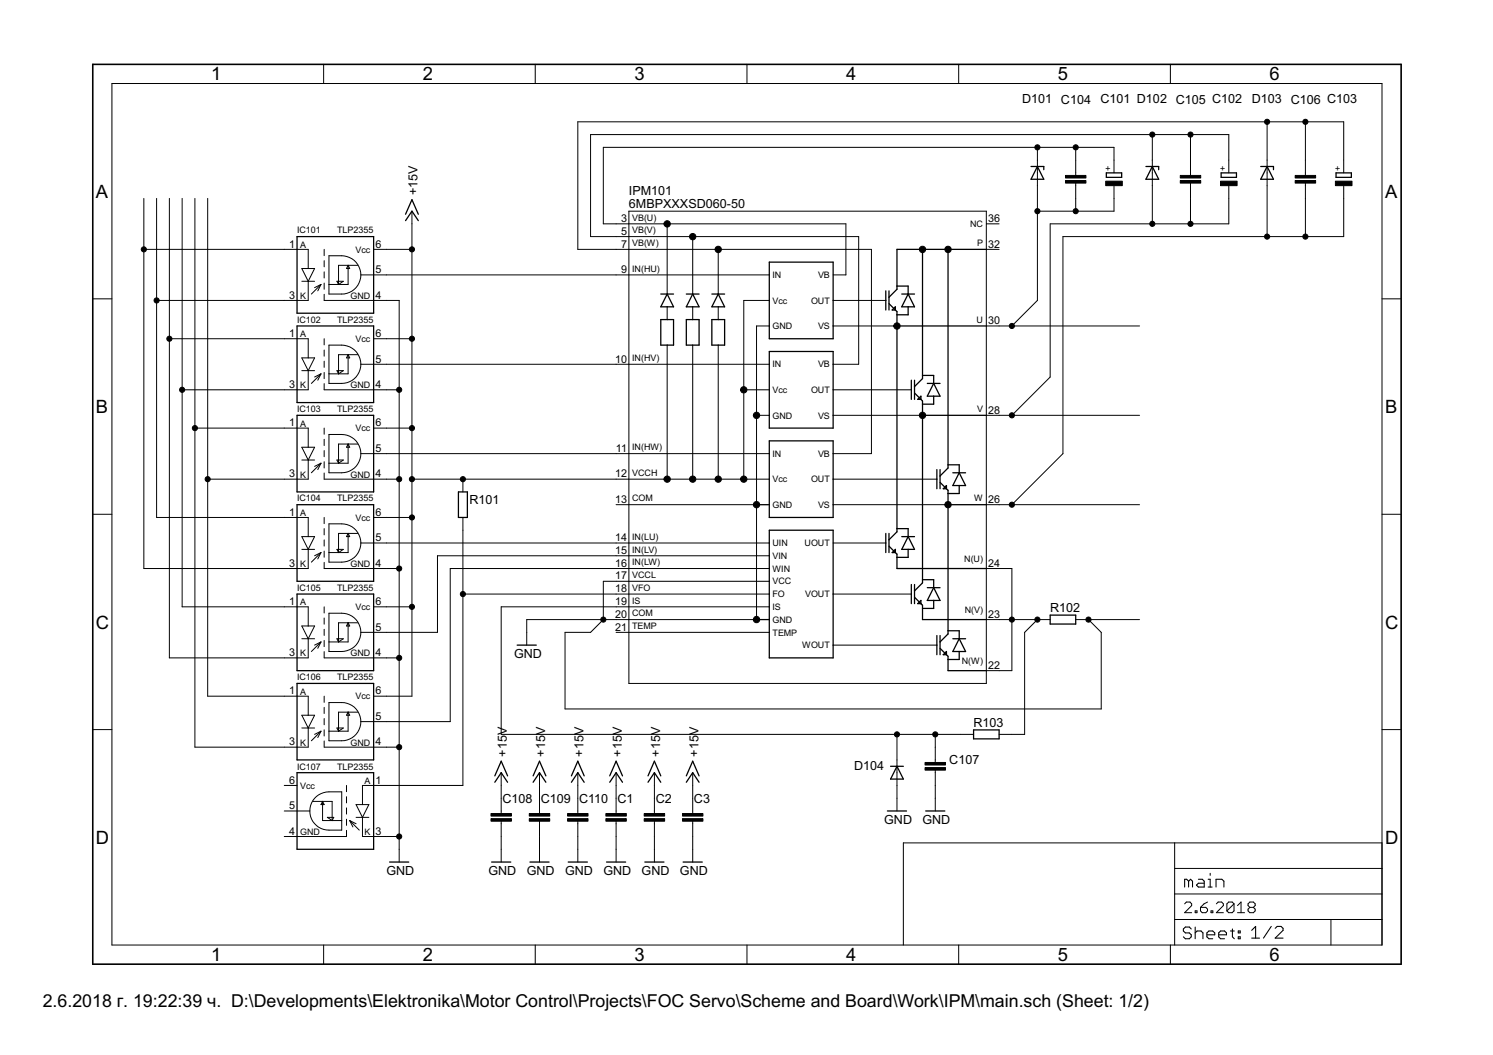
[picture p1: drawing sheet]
<svg xmlns="http://www.w3.org/2000/svg" width="297mm" height="210mm" viewBox="0 0 297 210" stroke-linecap="round" stroke-linejoin="round" font-family="sans-serif">
<defs><g id="words">
<g font-size="4.1">
<text x="42" y="16">1</text>
<text x="84.1" y="16">2</text>
<text x="126.3" y="16">3</text>
<text x="168.4" y="16">4</text>
<text x="210.5" y="16">5</text>
<text x="252.6" y="16">6</text>
<text x="19.1" y="39.3">A</text>
<text x="275.6" y="39.3">A</text>
<text x="19.1" y="82.2">B</text>
<text x="275.6" y="82.2">B</text>
<text x="19.1" y="125">C</text>
<text x="275.6" y="125">C</text>
<text x="19.1" y="167.9">D</text>
<text x="275.6" y="167.9">D</text>
<text x="42" y="191.2">1</text>
<text x="84.1" y="191.2">2</text>
<text x="126.3" y="191.2">3</text>
<text x="168.4" y="191.2">4</text>
<text x="210.5" y="191.2">5</text>
<text x="252.6" y="191.2">6</text>
</g>
<text font-size="4" x="8.5" y="200.4">2.6.2018 г. 19:22:39 ч. D:\Developments\Elektronika\Motor Control\Projects\FOC Servo\Scheme and Board\Work\IPM\main.sch (Sheet: 1/2)</text>
<g font-size="2.8">
<text x="203.3" y="20.4">D101 C104 C101 D102 C105 C102 D103 C106 C103</text>
<text x="83.1" y="38.8" transform="rotate(-90 83.1 38.8)">+15V</text>
<text x="125.1" y="41.4">6MBPXXXSD060-50</text>
<text x="125.1" y="38.8">IPM101</text>
<text x="93.4" y="100.2">R101</text>
<text x="208.9" y="121.8">R102</text>
<text x="102.3" y="130.9">GND</text>
<text x="193.7" y="144.6">R103</text>
<text x="100.9" y="150.6" transform="rotate(-90 100.9 150.6)">+15V</text>
<text x="108.5" y="150.6" transform="rotate(-90 108.5 150.6)">+15V</text>
<text x="116.1" y="150.6" transform="rotate(-90 116.1 150.6)">+15V</text>
<text x="123.7" y="150.6" transform="rotate(-90 123.7 150.6)">+15V</text>
<text x="131.3" y="150.6" transform="rotate(-90 131.3 150.6)">+15V</text>
<text x="139" y="150.6" transform="rotate(-90 139 150.6)">+15V</text>
<text x="169.9" y="153.3">D104</text>
<text x="188.9" y="152.1">C107</text>
<text x="100" y="159.7">C108</text>
<text x="107.6" y="159.7">C109</text>
<text x="115.2" y="159.7">C110</text>
<text x="122.8" y="159.7">C1</text>
<text x="130.5" y="159.7">C2</text>
<text x="138.1" y="159.7">C3</text>
<text x="175.9" y="163.9">GND</text>
<text x="183.5" y="163.9">GND</text>
<text x="76.9" y="174.1">GND</text>
<text x="97.2" y="174.1">GND</text>
<text x="104.8" y="174.1">GND</text>
<text x="112.4" y="174.1">GND</text>
<text x="120" y="174.1">GND</text>
<text x="127.7" y="174.1">GND</text>
<text x="135.3" y="174.1">GND</text>
</g>
<g font-size="2.4">
<text x="123.6" y="44.2">3</text>
<text x="123.6" y="46.7">5</text>
<text x="196.6" y="44.2">36</text>
<text x="57.6" y="49.3">1</text>
<text x="74.7" y="49.3">6</text>
<text x="123.6" y="49.3">7</text>
<text x="196.6" y="49.3">32</text>
<text x="57.6" y="59.4">3</text>
<text x="74.7" y="59.4">4</text>
<text x="74.7" y="54.3">5</text>
<text x="123.6" y="54.3">9</text>
<text x="196.6" y="64.5">30</text>
<text x="57.6" y="67">1</text>
<text x="74.7" y="67">6</text>
<text x="57.6" y="77.2">3</text>
<text x="74.7" y="77.2">4</text>
<text x="74.7" y="72.1">5</text>
<text x="122.4" y="72.1">10</text>
<text x="196.6" y="82.3">28</text>
<text x="57.6" y="84.8">1</text>
<text x="74.7" y="89.9">5</text>
<text x="74.7" y="84.8">6</text>
<text x="122.5" y="89.9">11</text>
<text x="57.6" y="95">3</text>
<text x="74.7" y="95">4</text>
<text x="122.4" y="95">12</text>
<text x="122.4" y="100.1">13</text>
<text x="196.6" y="100.1">26</text>
<text x="57.6" y="102.6">1</text>
<text x="74.7" y="107.7">5</text>
<text x="74.7" y="102.6">6</text>
<text x="122.4" y="107.7">14</text>
<text x="57.6" y="112.8">3</text>
<text x="74.7" y="112.8">4</text>
<text x="122.4" y="110.2">15</text>
<text x="122.4" y="112.8">16</text>
<text x="196.6" y="112.8">24</text>
<text x="122.4" y="115.3">17</text>
<text x="122.4" y="117.8">18</text>
<text x="57.6" y="120.4">1</text>
<text x="74.7" y="125.5">5</text>
<text x="74.7" y="120.4">6</text>
<text x="122.4" y="120.4">19</text>
<text x="122.4" y="122.9">20</text>
<text x="122.4" y="125.5">21</text>
<text x="196.6" y="122.9">23</text>
<text x="57.6" y="130.5">3</text>
<text x="74.7" y="130.5">4</text>
<text x="196.6" y="133.1">22</text>
<text x="57.6" y="138.1">1</text>
<text x="74.7" y="143.2">5</text>
<text x="74.7" y="138.1">6</text>
<text x="57.6" y="148.3">3</text>
<text x="74.7" y="148.3">4</text>
<text x="57.6" y="155.9">6</text>
<text x="74.7" y="155.9">1</text>
<text x="57.6" y="161">5</text>
<text x="57.6" y="166.1">4</text>
<text x="74.7" y="166.1">3</text>
</g>
<g font-size="2">
<text x="221" y="34" transform="rotate(-90 221 34)">+</text>
<text x="243.9" y="34" transform="rotate(-90 243.9 34)">+</text>
<text x="266.8" y="34" transform="rotate(-90 266.8 34)">+</text>
<text x="59.1" y="46.4">IC101</text>
<text x="67.1" y="46.4">TLP2355</text>
<text x="125.8" y="43.9">VB(U)</text>
<text x="125.8" y="46.4">VB(V)</text>
<text x="193" y="45.2">NC</text>
<text x="59.7" y="49.3">A</text>
<text x="70.7" y="50.3">Vcc</text>
<text x="125.8" y="49">VB(W)</text>
<text x="194.4" y="49">P</text>
<text x="59.7" y="59.5">K</text>
<text x="69.7" y="59.5">GND</text>
<text x="125.8" y="54.1">IN(HU)</text>
<text x="153.7" y="55.3">IN</text>
<text x="162.8" y="55.3">VB</text>
<text x="59.1" y="64.2">IC102</text>
<text x="67.1" y="64.2">TLP2355</text>
<text x="153.7" y="60.4">Vcc</text>
<text x="153.7" y="65.5">GND</text>
<text x="161.4" y="60.4">OUT</text>
<text x="162.8" y="65.5">VS</text>
<text x="194.3" y="64.2">U</text>
<text x="59.7" y="67.1">A</text>
<text x="70.7" y="68">Vcc</text>
<text x="125.8" y="71.8">IN(HV)</text>
<text x="59.7" y="77.2">K</text>
<text x="69.7" y="77.2">GND</text>
<text x="153.7" y="73.1">IN</text>
<text x="162.8" y="73.1">VB</text>
<text x="59.1" y="82">IC103</text>
<text x="67.1" y="82">TLP2355</text>
<text x="153.7" y="78.2">Vcc</text>
<text x="153.7" y="83.3">GND</text>
<text x="161.4" y="78.2">OUT</text>
<text x="162.8" y="83.3">VS</text>
<text x="194.4" y="82">V</text>
<text x="59.7" y="84.9">A</text>
<text x="70.7" y="85.8">Vcc</text>
<text x="125.8" y="89.6">IN(HW)</text>
<text x="59.7" y="95">K</text>
<text x="69.7" y="95">GND</text>
<text x="125.8" y="94.7">VCCH</text>
<text x="153.7" y="90.9">IN</text>
<text x="153.7" y="96">Vcc</text>
<text x="161.4" y="96">OUT</text>
<text x="162.8" y="90.9">VB</text>
<text x="59.1" y="99.8">IC104</text>
<text x="67.1" y="99.8">TLP2355</text>
<text x="125.8" y="99.8">COM</text>
<text x="153.7" y="101">GND</text>
<text x="162.8" y="101">VS</text>
<text x="193.8" y="99.8">W</text>
<text x="59.7" y="102.6">A</text>
<text x="70.7" y="103.6">Vcc</text>
<text x="125.8" y="107.4">IN(LU)</text>
<text x="59.7" y="112.8">K</text>
<text x="69.7" y="112.8">GND</text>
<text x="125.8" y="109.9">IN(LV)</text>
<text x="125.8" y="112.5">IN(LW)</text>
<text x="153.7" y="108.7">UIN</text>
<text x="153.7" y="111.2">VIN</text>
<text x="153.7" y="113.7">WIN</text>
<text x="160.1" y="108.7">UOUT</text>
<text x="191.8" y="111.8">N(U)</text>
<text x="59.1" y="117.6">IC105</text>
<text x="67.1" y="117.6">TLP2355</text>
<text x="125.8" y="115">VCCL</text>
<text x="125.8" y="117.6">VFO</text>
<text x="153.7" y="116.3">VCC</text>
<text x="153.7" y="118.8">FO</text>
<text x="160.2" y="118.8">VOUT</text>
<text x="59.7" y="120.4">A</text>
<text x="70.7" y="121.4">Vcc</text>
<text x="125.8" y="120.1">IS</text>
<text x="125.8" y="122.6">COM</text>
<text x="125.8" y="125.2">TEMP</text>
<text x="153.7" y="121.4">IS</text>
<text x="153.7" y="123.9">GND</text>
<text x="191.9" y="122">N(V)</text>
<text x="59.7" y="130.6">K</text>
<text x="69.7" y="130.6">GND</text>
<text x="153.7" y="126.4">TEMP</text>
<text x="159.6" y="129">WOUT</text>
<text x="59.1" y="135.3">IC106</text>
<text x="67.1" y="135.3">TLP2355</text>
<text x="191.4" y="132.2">N(W)</text>
<text x="59.7" y="138.2">A</text>
<text x="70.7" y="139.1">Vcc</text>
<text x="59.7" y="148.3">K</text>
<text x="69.7" y="148.3">GND</text>
<text x="59.1" y="153.1">IC107</text>
<text x="67.1" y="153.1">TLP2355</text>
<text x="72.5" y="156">A</text>
<text x="59.7" y="156.9">Vcc</text>
<text x="59.7" y="166.1">GND</text>
<text x="72.5" y="166.1">K</text>
</g>
</g></defs>
<g fill="#000" stroke="#000" stroke-width=".2">
<path d="M22.3 16.6v171.4zM64.4 12.8v3.8zM106.5 12.8v3.8zM148.6 12.8v3.8zM190.7 12.8v3.8zM232.9 12.8v3.8zM22.3 16.6h252.7zM115 24.2v25.4zM117.5 26.8h111.8zM120 29.3h86.4zM206.4 34.4v2.5zM206.4 31.9v2.5z"/>
<path d="M206.4 29.3h7.6zM206.4 29.3v2.6zM214 36.9v2.6zM214 31.9v2.5zM214 36.4v.5zM214 34.4v.5zM214 29.3v2.6zM214 29.3h7.6zM221.6 36.9v2.6zM221.6 31.9v2.5zM221.6 29.3v2.6zM221.6 39.5v2.5z"/>
<path d="M229.3 34.4v2.5zM229.3 31.9v2.5zM229.3 26.8h7.6zM229.3 26.8v5.1zM236.9 36.9v2.6zM236.9 31.9v2.5zM236.9 36.4v.5zM236.9 34.4v.5zM236.9 26.8v5.1zM236.9 39.5v5zM244.5 36.9v2.6zM244.5 31.9v2.5z"/>
<path d="M244.5 26.8v5.1zM236.9 26.8h7.6zM244.5 39.5v5zM252.1 34.4v2.5zM252.1 31.9v2.5zM115 24.2h137.1zM252.1 24.2v7.7zM259.7 36.9v2.6zM259.7 31.9v2.5zM259.7 36.4v.5zM259.7 34.4v.5zM259.7 24.2v7.7z"/>
<path d="M252.1 24.2h7.6zM259.7 39.5v7.6zM267.3 36.9v2.6zM267.3 31.9v2.5zM267.3 24.2v7.7zM259.7 24.2h7.6zM267.3 39.5v7.6zM18.5 59.5h3.8zM28.6 49.6h28zM28.6 39.5v10.1zM31.2 59.8v43.2zM31.2 39.5v20.3z"/>
<path d="M56.6 49.6h2.5zM56.6 59.8h2.5zM31.2 59.8h25.4zM59.1 49.6h2.2zM60 53.4l1.3 2.6zM60 56h1.3zM61.3 49.6v3.8zM60 53.4h1.3zM62.6 53.4l-1.3 2.6zM61.3 56h1.3zM61.3 56v3.8zM59.1 59.8h2.2z"/>
<path d="M62 58.5l1.9-1.9zM61.3 53.4h1.3zM62.6 57.2l1.3-.6zM63.9 56.6l-.7 1.3zM64.5 49.6v1.3zM64.5 51.9v1.2zM64.5 54.1v1.2zM64.5 56.3v1.3zM64.5 58.5v1.3zM64.5 59.8h9.8zM65.4 56.6v1.9zM65.4 50.9v5.7z"/>
<path d="M65.4 50.9h2.6zM65.4 58.5h2.6zM65.4 56.6h2zM67 56h1.3zM67.4 56.6h1.9zM67.4 52.8v3.8zM67 56l.4 .6zM67.4 52.8h1.9zM67.4 56.6l.9-.6zM68.9 53.4h.7zM69.3 52.8v3.8zM69.3 52.8l-.4 .6z"/>
<path d="M69.3 52.8l.3 .6zM69.3 52.8h1.9zM71.8 54.7h2.5zM74.3 59.8h2.6zM74.3 54.7h2.6zM74.3 49.6h2.6zM76.9 59.8h2.5zM76.9 49.6h5.1zM76.9 54.7h45.7zM79.4 59.8v17.8zM82 42v2.5zM82 44.5v5.1z"/>
<path d="M82 49.6v17.8zM115 49.6h7.6zM117.5 26.8v20.3zM120 29.3v15.2zM122.6 44.5h2.5zM122.6 47.1h2.5zM122.6 49.6h2.5zM122.6 54.7h2.5zM117.5 47.1h5.1zM120 44.5h2.6zM125.1 44.5h7.6zM125.1 47.1h12.7z"/>
<path d="M125.1 49.6h17.8zM125.1 54.7h28zM125.1 42h71.1zM132.7 44.5h35.6zM132.7 44.5v14zM137.8 47.1v11.4zM137.8 47.1h33zM142.9 49.6v8.9zM142.9 49.6h30.5zM148 59.8v17.8zM148 59.8h5.1zM168.3 44.5v10.2z"/>
<path d="M165.8 54.7h2.5zM170.8 47.1v25.4zM173.4 49.6v40.7zM165.8 59.8h10.4zM196.2 42v7.6zM196.2 49.6v63.5zM196.2 49.6h2.6zM196.2 44.5h2.6zM206.4 42v17.8zM206.4 42h7.6zM206.4 36.9v5.1zM208.9 44.5v30.5z"/>
<path d="M211.5 47.1v43.2zM214 39.5v2.5zM214 42h7.6zM208.9 44.5h20.4zM229.3 36.9v7.6zM229.3 44.5h7.6zM236.9 44.5h7.6zM211.5 47.1h40.6zM252.1 36.9v10.2zM252.1 47.1h7.6zM259.7 47.1h7.6zM275 59.5h3.8z"/>
<path d="M33.7 67.4v63.5zM33.7 39.5v27.9zM36.2 77.6h20.4zM36.2 39.5v38.1zM56.6 67.4h2.5zM56.6 77.6h2.5zM33.7 67.4h22.9zM59.1 67.4h2.2zM60 71.2l1.3 2.5zM60 73.7h1.3zM61.3 67.4v3.8zM60 71.2h1.3z"/>
<path d="M62.6 71.2l-1.3 2.5zM61.3 73.7h1.3zM61.3 73.7v3.9zM59.1 77.6h2.2zM62 76.3l1.9-1.9zM61.3 71.2h1.3zM62.6 75l1.3-.6zM63.9 74.4l-.7 1.2zM64.5 67.4v1.2zM64.5 69.6v1.3zM64.5 71.9v1.2zM64.5 74.1v1.2z"/>
<path d="M64.5 76.3v1.3zM64.5 77.6h9.8zM65.4 74.4v1.9zM65.4 68.7v5.7zM65.4 68.7h2.6zM65.4 76.3h2.6zM65.4 74.4h2zM67 73.7h1.3zM67.4 74.4h1.9zM67.4 70.6v3.8zM67 73.7l.4 .7zM67.4 70.6h1.9z"/>
<path d="M67.4 74.4l.9-.7zM68.9 71.2h.7zM69.3 70.6v3.8zM69.3 70.6l-.4 .6zM69.3 70.6l.3 .6zM69.3 70.6h1.9zM71.8 72.5h2.5zM74.3 77.6h2.6zM74.3 72.5h2.6zM74.3 67.4h2.6zM76.9 77.6h2.5zM76.9 67.4h5.1z"/>
<path d="M76.9 72.5h45.7zM79.4 77.6v17.7zM82 67.4v17.8zM122.6 72.5h2.5zM125.1 72.5h28zM132.7 61v2.6zM137.8 61v2.6zM142.9 61v2.6zM148 77.6v17.7zM150.5 64.9v35.5zM150.5 64.9h2.6zM148 77.6h5.1z"/>
<path d="M165.8 72.5h5zM165.8 64.9h12.7zM165.8 77.6h15.5zM196.2 64.9h2.6zM201.3 64.9l5.1-5.1zM198.8 64.9h2.5zM208.9 75l-7.6 7.6zM201.3 64.9h25.4zM38.8 85.2v63.5zM38.8 39.5v45.7zM41.3 95.3h15.3zM41.3 39.5v55.8z"/>
<path d="M56.6 85.2h2.5zM56.6 95.3h2.5zM38.8 85.2h17.8zM59.1 85.2h2.2zM60 89l1.3 2.5zM60 91.5h1.3zM61.3 85.2v3.8zM60 89h1.3zM62.6 89l-1.3 2.5zM61.3 91.5h1.3zM61.3 91.5v3.8zM59.1 95.3h2.2z"/>
<path d="M62 94.1l1.9-1.9zM61.3 89h1.3zM62.6 92.8l1.3-.6zM63.9 92.2l-.7 1.2zM64.5 85.2v1.2zM64.5 87.4v1.2zM64.5 89.6v1.3zM64.5 91.9v1.2zM64.5 94.1v1.2zM64.5 95.3h9.8zM65.4 92.2v1.9zM65.4 86.4v5.8z"/>
<path d="M65.4 86.4h2.6zM65.4 94.1h2.6zM65.4 92.2h2zM67 91.5h1.3zM67.4 92.2h1.9zM67.4 88.3v3.9zM67 91.5l.4 .7zM67.4 88.3h1.9zM67.4 92.2l.9-.7zM68.9 89h.7zM69.3 88.3v3.9zM69.3 88.3l-.4 .7z"/>
<path d="M69.3 88.3l.3 .7zM69.3 88.3h1.9zM71.8 90.3h2.5zM74.3 95.3h2.6zM74.3 90.3h2.6zM74.3 85.2h2.6zM76.9 95.3h2.5zM76.9 85.2h5.1zM79.4 95.3v17.8zM82 85.2v10.1zM82 95.3v7.7zM92.1 95.3v2.6z"/>
<path d="M82 95.3h10.1zM122.6 90.3h2.5zM122.6 95.3h2.5zM92.1 95.3h30.5zM76.9 90.3h45.7zM125.1 95.3h7.6zM125.1 90.3h28zM132.7 68.7v26.6zM132.7 95.3h5.1zM137.8 68.7v26.6zM137.8 95.3h5.1zM142.9 68.7v26.6z"/>
<path d="M142.9 95.3h5.1zM150.5 82.6h2.6zM148 95.3h5.1zM165.8 90.3h7.6zM165.8 82.6h17.7zM165.8 95.3h20.6zM196.2 82.6h2.6zM198.8 82.6h2.5zM211.5 90.3l-10.2 10.1zM201.3 82.6h25.4zM18.5 102.3h3.8zM28.6 49.6v63.5z"/>
<path d="M31.2 103h25.4zM56.6 103h2.5zM56.6 113.1h2.5zM28.6 113.1h28zM59.1 103h2.2zM60 106.8l1.3 2.5zM60 109.3h1.3zM61.3 103v3.8zM60 106.8h1.3zM62.6 106.8l-1.3 2.5zM61.3 109.3h1.3zM61.3 109.3v3.8z"/>
<path d="M59.1 113.1h2.2zM62 111.8l1.9-1.9zM61.3 106.8h1.3zM62.6 110.6l1.3-.7zM63.9 109.9l-.7 1.3zM64.5 103v1.2zM64.5 105.2v1.2zM64.5 107.4v1.2zM64.5 109.6v1.3zM64.5 111.9v1.2zM64.5 113.1h9.8zM65.4 109.9v1.9z"/>
<path d="M65.4 104.2v5.7zM65.4 104.2h2.6zM65.4 111.8h2.6zM65.4 109.9h2zM67 109.3h1.3zM67.4 109.9h1.9zM67.4 106.1v3.8zM67 109.3l.4 .6zM67.4 106.1h1.9zM67.4 109.9l.9-.6zM68.9 106.8h.7zM69.3 106.1v3.8z"/>
<path d="M69.3 106.1l-.4 .7zM69.3 106.1l.3 .7zM69.3 106.1h1.9zM71.8 108h2.5zM74.3 113.1h2.6zM74.3 108h2.6zM74.3 103h2.6zM76.9 113.1h2.5zM76.9 103h5.1zM79.4 113.1v17.8zM82 103v17.7zM87 110.6v15.2z"/>
<path d="M89.6 113.1v30.5zM92.1 103v2.5zM92.1 105.5v12.7zM92.1 118.2v38.1zM120 115.7v7.6zM122.6 100.4h2.5zM122.6 108h2.5zM122.6 110.6h2.5zM122.6 113.1h2.5zM122.6 115.7h2.5zM122.6 118.2h2.5zM120 115.7h2.6z"/>
<path d="M76.9 108h45.7zM87 110.6h35.6zM89.6 113.1h33zM92.1 118.2h30.5zM125.1 108h28zM125.1 110.6h28zM125.1 113.1h28zM125.1 115.7h28zM125.1 118.2h28zM150.5 100.4v22.9zM125.1 100.4h25.4zM165.8 108h10.4z"/>
<path d="M165.8 118.2h15.5zM165.8 100.4h22.8zM196.2 113.1v10.2zM196.2 113.1h2.6zM196.2 100.4h2.6zM198.8 113.1h2.5zM198.8 100.4h2.5zM201.3 113.1v10.2zM201.3 100.4h25.4zM275 102.3h3.8zM33.7 130.9h22.9zM36.2 77.6v43.1z"/>
<path d="M41.3 95.3v43.2zM56.6 120.7h2.5zM56.6 130.9h2.5zM56.6 138.5h2.5zM36.2 120.7h20.4zM41.3 138.5h15.3zM59.1 120.7h2.2zM59.1 138.5h2.2zM60 124.5l1.3 2.6zM60 127.1h1.3zM61.3 120.7v3.8zM60 124.5h1.3z"/>
<path d="M62.6 124.5l-1.3 2.6zM61.3 127.1h1.3zM61.3 127.1v3.8zM59.1 130.9h2.2zM61.3 138.5v3.8zM62 129.6l1.9-1.9zM61.3 124.5h1.3zM62.6 128.4l1.3-.7zM63.9 127.7l-.7 1.3zM64.5 120.7v1.3zM64.5 123v1.2zM64.5 125.2v1.2z"/>
<path d="M64.5 127.4v1.3zM64.5 129.6v1.3zM64.5 130.9h9.8zM64.5 138.5v1.2zM65.4 127.7v1.9zM65.4 122v5.7zM65.4 122h2.6zM65.4 129.6h2.6zM65.4 127.7h2zM65.4 139.8h2.6zM67 127.1h1.3zM67.4 127.7h1.9z"/>
<path d="M67.4 123.9v3.8zM67 127.1l.4 .6zM67.4 123.9h1.9zM67.4 127.7l.9-.6zM68.9 124.5h.7zM69.3 123.9v3.8zM69.3 123.9l-.4 .6zM69.3 123.9l.3 .6zM69.3 123.9h1.9zM71.8 125.8h2.5zM74.3 130.9h2.6zM74.3 125.8h2.6z"/>
<path d="M74.3 120.7h2.6zM74.3 138.5h2.6zM76.9 130.9h2.5zM76.9 120.7h5.1zM79.4 130.9v17.8zM82 120.7v17.8zM76.9 138.5h5.1zM76.9 125.8h10.1zM99.7 120.7h22.9zM104.8 125.8v2.6zM104.8 123.3v2.5zM112.4 125.8h5.1z"/>
<path d="M117.5 125.8l2.5-2.5zM104.8 123.3h15.2zM120 123.3h2.6zM122.6 120.7h2.5zM122.6 123.3h2.5zM122.6 125.8h2.5zM125.1 120.7h28zM125.1 123.3h25.4zM125.1 125.8h28zM125.1 42v94zM165.8 128.4h20.6zM196.2 123.3v10.1z"/>
<path d="M196.2 133.4v2.6zM125.1 136h71.1zM196.2 133.4h2.6zM196.2 123.3h2.6zM198.8 123.3h2.5zM201.3 123.3h5.1zM201.3 123.3v10.1zM198.8 133.4h2.5zM203.9 125.8v20.3zM206.4 123.3h2.5zM206.4 123.3l-2.5 2.5zM214 123.3h2.6z"/>
<path d="M216.6 123.3l2.5 2.5zM216.6 123.3h10.1zM219.1 125.8v15.3zM18.5 145.2h3.8zM38.8 148.7h17.8zM56.6 148.7h2.5zM56.6 156.3h2.5zM60 142.3l1.3 2.5zM60 144.8h1.3zM60 142.3h1.3zM62.6 142.3l-1.3 2.5zM61.3 144.8h1.3z"/>
<path d="M61.3 144.8v3.9zM59.1 148.7h2.2zM62 147.4l1.9-1.9zM61.3 142.3h1.3zM62.6 146.1l1.3-.6zM63.9 145.5l-.7 1.2zM64.2 159.4l.3 .7zM64.2 159.4l-.3 .7zM62.3 159.4h1.9zM64.5 140.7v1.3zM64.5 143v1.2zM64.5 145.2v1.2z"/>
<path d="M64.5 147.4v1.3zM64.5 148.7h9.8zM65.4 145.5v1.9zM65.4 139.8v5.7zM65.4 147.4h2.6zM65.4 145.5h2zM66.1 159.4v3.9zM64.2 159.4h1.9zM67 144.8h1.3zM67.4 145.5h1.9zM67.4 141.7v3.8zM67 144.8l.4 .7z"/>
<path d="M67.4 141.7h1.9zM65.4 157.5h2.6zM67.4 145.5l.9-.7zM68.9 142.3h.7zM68.9 156.3v1.2zM68.9 158.5v1.2zM69.3 141.7v3.8zM69.3 141.7l-.4 .6zM69.3 141.7l.3 .6zM69.3 141.7h1.9zM71.8 143.6h2.5zM72.1 156.3v3.8z"/>
<path d="M72.1 156.3h2.2zM74.3 148.7h2.6zM74.3 143.6h2.6zM74.3 156.3h2.6zM76.9 148.7h2.5zM79.4 148.7v17.7zM76.9 143.6h12.7zM76.9 156.3h15.2zM99.7 158.8v2.6zM99.7 153.7v2.6zM99.7 156.3v2.5zM99.7 120.7v25.4z"/>
<path d="M107.3 158.8v2.6zM107.3 153.7v2.6zM107.3 156.3v2.5zM112.4 125.8v15.3zM115 158.8v2.6zM115 153.7v2.6zM115 156.3v2.5zM122.6 158.8v2.6zM122.6 153.7v2.6zM122.6 156.3v2.5zM130.2 158.8v2.6zM130.2 153.7v2.6z"/>
<path d="M130.2 156.3v2.5zM137.8 158.8v2.6zM137.8 153.7v2.6zM137.8 156.3v2.5zM178.5 153.7v2.6zM178.5 151.2v2.5zM178.5 158.8v2.6zM178.5 156.3v2.5zM99.7 146.1h78.8zM178.5 146.1v5.1zM186.1 148.7v2.5zM186.1 153.7v2.6z"/>
<path d="M186.1 151.2v.5zM186.1 153.2v.5zM186.1 158.8v2.6zM186.1 156.3v2.5zM186.1 146.1v2.6zM178.5 146.1h7.6zM191.2 146.1h2.5zM186.1 146.1h5.1zM198.8 146.1h2.5zM201.3 146.1h2.6zM112.4 141.1h106.7zM275 145.2h3.8z"/>
<path d="M56.6 166.4h2.5zM56.6 161.4h2.5zM59.1 161.4h2.5zM64.2 159.4v3.9zM63.9 160.1h.6zM65.1 162.6l1 .7zM64.2 163.3h1.9zM66.4 162.6l-.3 .7zM65.1 162.6h1.3zM68 163.3v1.9zM68 157.5v5.8zM65.4 165.2h2.6z"/>
<path d="M66.1 163.3h1.9zM68.9 160.7v1.3zM68.9 163v1.2zM68.9 165.2v1.2zM59.1 166.4h9.8zM69.6 163.3l1.2 .6zM69.6 163.3l.6 1.2zM70.8 160.1h1.3zM69.6 163.3l1.9 1.9zM72.1 160.1h1.3zM70.8 160.1l1.3 2.5zM70.8 162.6h1.3z"/>
<path d="M72.1 162.6v3.8zM72.1 166.4h2.2zM73.4 160.1l-1.3 2.5zM72.1 162.6h1.3zM74.3 166.4h2.6zM76.9 166.4h2.5zM79.4 169v2.5zM79.4 166.4v2.6zM99.7 163.9v2.5zM99.7 161.4v.5zM99.7 163.4v.5zM99.7 169v2.5z"/>
<path d="M99.7 166.4v2.6zM107.3 163.9v2.5zM107.3 161.4v.5zM107.3 163.4v.5zM107.3 169v2.5zM107.3 166.4v2.6zM115 163.9v2.5zM115 161.4v.5zM115 163.4v.5zM115 169v2.5zM115 166.4v2.6zM122.6 163.9v2.5z"/>
<path d="M122.6 161.4v.5zM122.6 163.4v.5zM122.6 169v2.5zM122.6 166.4v2.6zM130.2 163.9v2.5zM130.2 161.4v.5zM130.2 163.4v.5zM130.2 169v2.5zM130.2 166.4v2.6zM137.8 163.9v2.5zM137.8 161.4v.5zM137.8 163.4v.5z"/>
<path d="M137.8 169v2.5zM137.8 166.4v2.6zM179.7 167.7h54zM233.7 167.7h41.3zM233.7 177.9h41.3zM233.7 172.8v5.1zM233.7 172.8h41.3zM233.7 167.7v5.1zM236 179.5l-.3 .3zM236 179.5h.7zM236.7 179.5l.4 .3zM239.5 179.8l-.7 .7z"/>
<path d="M239.5 179.8l.7-.3zM242.4 179.5l-.4 .3zM242.4 179.5h.7zM243.1 179.5l.3 .3zM244.5 179.5l-.4 .3zM244.5 179.5h.7zM245.2 179.5l.3 .3zM245.5 179.8v1.4zM246.9 179.5v2.1zM248.7 179.5l-.4 .3zM248.7 179.5h.7zM249.4 179.5l.3 .3z"/>
<path d="M249.7 179.8v.4zM275 172.8v5.1zM275 167.7v5.1zM22.3 188h252.7zM64.4 188v3.8zM106.5 188v3.8zM148.6 188v3.8zM179.7 167.7v20.3zM190.7 188v3.8zM232.9 188v3.8zM233.7 182.9v5.1zM233.7 177.9v5z"/>
<path d="M237.1 180.2l-1.4 1.4zM235.7 181.6h1.4zM237.1 179.8v.4zM237.8 181.2v.4zM237.8 181.2h.3zM238.1 181.2v.4zM237.8 181.6h.3zM238.8 180.5v.7zM238.8 181.2l.4 .4zM239.2 181.6h.7zM240.2 181.2l-.3 .4zM238.8 180.5h1.1z"/>
<path d="M240.2 180.9v.3zM239.9 180.5l.3 .4zM240.9 181.2v.4zM240.9 181.2h.4zM241.3 181.2v.4zM240.9 181.6h.4zM243.4 180.2l-1.4 1.4zM242 181.6h1.4zM243.4 179.8v.4zM244.1 179.8v1.4zM244.1 181.2l1.4-1.4zM244.1 181.2l.4 .4z"/>
<path d="M244.5 181.6h.7zM245.5 181.2l-.3 .4zM246.9 179.5l-.7 .7zM246.2 181.6h1.4zM248.3 180.9v.3zM248.3 180.9l.4-.4zM248.3 179.8v.4zM248.3 181.2l.4 .4zM248.3 180.2l.4 .3zM248.7 180.5h.7zM249.4 180.5l.3 .4zM248.7 181.6h.7z"/>
<path d="M249.7 180.2l-.3 .3zM249.7 180.9v.3zM249.7 181.2l-.3 .4zM264.8 182.9v5.1zM264.8 182.9h10.2zM233.7 182.9h31.1zM275 182.9v5.1zM275 177.9v5zM275 16.6v171.4z"/>
<path d="M132.4 44a.63 .63 0 0 1 .9 .3 .63 .63 0 0 1-.4 .9 .63 .63 0 0 1-.8-.7l.7-.1 .1 .2-.8-.1z" fill-rule="evenodd"/>
<path d="M137.4 46.6a.63 .63 0 0 1 1 .2 .63 .63 0 0 1-.4 .9 .63 .63 0 0 1-.8-.6l.7-.1v.1h-.7z" fill-rule="evenodd"/>
<path d="M142.5 49.1a.63 .63 0 0 1 1 .2 .63 .63 0 0 1-.5 .9 .63 .63 0 0 1-.7-.6l.6-.1 .1 .2-.7-.1z" fill-rule="evenodd"/>
<path d="M183.1 49.1a.63 .63 0 0 1 1 .2 .63 .63 0 0 1-.4 .9 .63 .63 0 0 1-.8-.6l.7-.1v.2l-.7-.1z" fill-rule="evenodd"/>
<path d="M188.2 49.1a.63 .63 0 0 1 1 .2 .63 .63 0 0 1-.4 .9 .63 .63 0 0 1-.8-.6l.6-.1 .1 .2-.7-.1z" fill-rule="evenodd"/>
<path d="M147.6 77.1a.63 .63 0 0 1 .9 .2 .63 .63 0 0 1-.4 .9 .63 .63 0 0 1-.8-.6l.7-.2 .1 .2h-.8z" fill-rule="evenodd"/>
<path d="M178.1 64.4a.63 .63 0 0 1 .9 .2 .63 .63 0 0 1-.4 .9 .63 .63 0 0 1-.8-.6l.7-.2 .1 .2h-.8z" fill-rule="evenodd"/>
<path d="M132.4 94.8a.63 .63 0 0 1 .9 .3 .63 .63 0 0 1-.4 .9 .63 .63 0 0 1-.8-.7l.7-.1 .1 .2-.8-.1z" fill-rule="evenodd"/>
<path d="M137.4 94.8a.63 .63 0 0 1 1 .3 .63 .63 0 0 1-.4 .9 .63 .63 0 0 1-.8-.7l.7-.1v.2l-.7-.1z" fill-rule="evenodd"/>
<path d="M142.5 94.8a.63 .63 0 0 1 1 .3 .63 .63 0 0 1-.5 .9 .63 .63 0 0 1-.7-.7l.6-.1 .1 .2-.7-.1z" fill-rule="evenodd"/>
<path d="M147.6 94.8a.63 .63 0 0 1 .9 .3 .63 .63 0 0 1-.4 .9 .63 .63 0 0 1-.8-.7l.7-.1 .1 .2-.8-.1z" fill-rule="evenodd"/>
<path d="M150.1 82.1a.63 .63 0 0 1 1 .3 .63 .63 0 0 1-.4 .9 .63 .63 0 0 1-.8-.7l.6-.1 .1 .2-.7-.1z" fill-rule="evenodd"/>
<path d="M183.1 82.1a.63 .63 0 0 1 1 .3 .63 .63 0 0 1-.4 .9 .63 .63 0 0 1-.8-.7l.7-.1v.2l-.7-.1z" fill-rule="evenodd"/>
<path d="M150.1 99.9a.64 .64 0 0 1 1 .2 .64 .64 0 0 1-.4 .9 .64 .64 0 0 1-.8-.6l.6-.1 .1 .2-.7-.1z" fill-rule="evenodd"/>
<path d="M188.2 99.9a.64 .64 0 0 1 1 .2 .64 .64 0 0 1-.4 .9 .64 .64 0 0 1-.8-.6l.6-.1 .1 .2-.7-.1z" fill-rule="evenodd"/>
<path d="M150.1 122.8a.64 .64 0 0 1 1 .2 .64 .64 0 0 1-.4 .9 .64 .64 0 0 1-.8-.6h.5l.1-.2 .1 .2-.1 .1-.6-.1z" fill-rule="evenodd"/>
<circle cx="206.4" cy="29.3" r=".51"/>
<circle cx="214" cy="29.3" r=".51"/>
<circle cx="229.3" cy="26.8" r=".51"/>
<circle cx="236.9" cy="26.8" r=".51"/>
<circle cx="252.1" cy="24.2" r=".51"/>
<circle cx="259.7" cy="24.2" r=".51"/>
<circle cx="28.6" cy="49.6" r=".51"/>
<circle cx="31.2" cy="59.8" r=".51"/>
<circle cx="82" cy="49.6" r=".51"/>
<circle cx="206.4" cy="42" r=".51"/>
<circle cx="214" cy="42" r=".51"/>
<circle cx="229.3" cy="44.5" r=".51"/>
<circle cx="236.9" cy="44.5" r=".51"/>
<circle cx="252.1" cy="47.1" r=".51"/>
<circle cx="259.7" cy="47.1" r=".51"/>
<circle cx="33.7" cy="67.4" r=".51"/>
<circle cx="36.2" cy="77.6" r=".51"/>
<circle cx="79.4" cy="77.6" r=".51"/>
<circle cx="82" cy="67.4" r=".51"/>
<circle cx="201.3" cy="64.9" r=".51"/>
<circle cx="38.8" cy="85.2" r=".51"/>
<circle cx="41.3" cy="95.3" r=".51"/>
<circle cx="79.4" cy="95.3" r=".51"/>
<circle cx="82" cy="85.2" r=".51"/>
<circle cx="82" cy="95.3" r=".51"/>
<circle cx="92.1" cy="95.3" r=".51"/>
<circle cx="201.3" cy="82.6" r=".51"/>
<circle cx="79.4" cy="113.1" r=".51"/>
<circle cx="82" cy="103" r=".51"/>
<circle cx="92.1" cy="118.2" r=".51"/>
<circle cx="201.3" cy="100.4" r=".51"/>
<circle cx="79.4" cy="130.9" r=".51"/>
<circle cx="82" cy="120.7" r=".51"/>
<circle cx="120" cy="123.3" r=".51"/>
<circle cx="201.3" cy="123.3" r=".51"/>
<circle cx="206.4" cy="123.3" r=".51"/>
<circle cx="216.6" cy="123.3" r=".51"/>
<circle cx="79.4" cy="148.7" r=".51"/>
<circle cx="178.5" cy="146.1" r=".51"/>
<circle cx="186.1" cy="146.1" r=".51"/>
<circle cx="79.4" cy="166.4" r=".51"/>
</g>
<path d="M68 50.9a3.8 3.8 0 0 1 3.8 3.8 3.8 3.8 0 0 1-3.8 3.8M68 68.7a3.8 3.8 0 0 1 3.8 3.8 3.8 3.8 0 0 1-3.8 3.8M68 86.4a3.8 3.8 0 0 1 3.8 3.9 3.8 3.8 0 0 1-3.8 3.8M68 104.2a3.8 3.8 0 0 1 3.8 3.8 3.8 3.8 0 0 1-3.8 3.8M68 122a3.8 3.8 0 0 1 3.8 3.8 3.8 3.8 0 0 1-3.8 3.8M68 139.8a3.8 3.8 0 0 1 3.8 3.8 3.8 3.8 0 0 1-3.8 3.8M65.4 157.5a3.8 3.8 0 0 0-3.8 3.9 3.8 3.8 0 0 0 3.8 3.8" fill="none" stroke="#000" stroke-width=".2"/>
<g fill="#000" stroke="#000" stroke-width=".21">
<path d="M235.7 174.9v1.6zM235.7 174.9h.4zM236.1 174.9l.4 .4zM236.5 175.3v1.2zM236.5 175.3l.4-.4zM236.9 174.9l.4 .4zM237.3 175.3v1.2zM238 176.1l.4-.4zM238.4 174.9h.8zM238 176.1l.4 .4zM238.4 175.7h1.2zM239.2 174.9l.4 .4z"/>
<path d="M239.6 175.3v1.2zM238.4 176.5h1.2zM240.4 174.9h.4zM240.4 176.5h.8zM240.8 174.9v1.6zM240.8 173.8v.4zM241.9 174.9v1.6zM241.9 174.9h1.2zM243.1 174.9l.4 .4zM243.5 175.3v1.2zM235.4 184.8v.4zM235.4 185.2l.4 .4z"/>
<path d="M235.4 184.8l.4-.4zM235.8 185.6h.8zM235.4 186.4l.4 .4zM235.8 184.4h.8zM236.6 185.6l.4 .4zM235.8 186.8h.8zM236.6 184.4l.4 .4zM237 186v.4zM237 186.4l-.4 .4zM237.8 184.4v2.4zM237.8 185.6l.4-.4zM238.2 185.2h.8z"/>
<path d="M239 185.2l.3 .4zM239.3 185.6v1.2zM240.1 185.6v.8zM240.1 185.6l.4-.4zM240.1 186.4l.4 .4zM240.5 185.2h.8zM240.5 186.8h.8zM241.3 185.2l.4 .4zM241.7 185.6v.4zM240.1 186h1.6zM242.5 185.6v.8zM242.5 185.6l.3-.4z"/>
<path d="M242.5 186.4l.3 .4zM242.8 185.2h.8zM242.8 186.8h.8zM243.6 185.2l.4 .4zM244 185.6v.4zM242.5 186h1.5zM244.8 185.2h.8zM245.2 184.8v1.6zM245.2 186.4l.4 .4zM246.4 185.2h.3zM246.4 185.2v.4zM246.4 186.4h.3z"/>
<path d="M246.4 186.4v.4zM246.7 185.2v.4zM246.4 185.6h.3zM246.7 186.4v.4zM246.4 186.8h.3zM249 185.1l.8-.8zM249 186.6h1.6zM249.8 184.3v2.3zM252.9 184.3l-1.5 2.3zM253.7 186.6l1.6-1.5zM253.7 184.7l.4-.4zM254.1 184.3h.8z"/>
<path d="M253.7 186.6h1.6zM255.3 184.7v.4zM254.9 184.3l.4 .4z"/>
</g>
<path d="M18.5 12.8v179zM18.5 12.8h260.3zM18.5 191.8h260.3zM278.8 12.8v179z" fill="#000" stroke="#000" stroke-width=".32"/>
<g fill="#000" stroke="#000" stroke-width=".25">
<path d="M82 39.7l-1.3 2.9zM205.1 33.1h1.3zM205.1 35.7h2.6zM206.4 33.1l-1.3 2.6zM206.4 33.1h1.3zM206.4 33.1l1.3 2.6zM207.7 33.1v.7zM220.1 35.3h3.1zM220.1 34.4v.9zM220.1 34.4h3.1zM223.2 34.4v.9zM228 33.1h1.3z"/>
<path d="M228 35.7h2.5zM229.3 33.1l-1.3 2.6zM229.3 33.1h1.2zM229.3 33.1l1.2 2.6zM230.5 33.1v.7zM243 35.3h3zM243 34.4v.9zM243 34.4h3zM246 34.4v.9zM250.8 33.1h1.3zM250.8 35.7h2.6zM252.1 33.1l-1.3 2.6z"/>
<path d="M252.1 33.1h1.3zM252.1 33.1l1.3 2.6zM253.4 33.1v.7zM265.8 35.3h3.1zM265.8 34.4v.9zM265.8 34.4h3.1zM268.9 34.4v.9zM59.1 47.1h15.2zM74.3 47.1v15.2zM82 42l-1.3 1.9zM82 42l1.2 1.9zM82 39.7l1.2 2.9z"/>
<path d="M131.5 58.5h1.2zM132.7 58.5l-1.2 2.5zM132.7 58.5h1.3zM136.5 58.5h1.3zM137.8 58.5l-1.3 2.5zM137.8 58.5h1.3zM141.6 58.5h1.3zM142.9 58.5l-1.3 2.5zM142.9 58.5h1.3zM153.1 52.2h12.7zM153.1 54.7v5.1zM153.1 52.2v2.5z"/>
<path d="M165.8 52.2v7.6zM165.8 59.8v5.1zM176.2 57.9v1.9zM176.9 57.9v1.2zM176.9 59.1v2.6zM178.5 56.9v.7zM178.5 57.6l-1.6 1.5zM178.5 56.9h2.2zM178.5 49.6v7.3zM178.5 49.6h5zM179.4 58.5h1.3zM180.7 58.5l-1.3 2.5z"/>
<path d="M180.7 58.5h1.2zM180.7 56.9v1.6zM183.5 49.6v25.1zM188.6 49.6v42.9zM183.5 49.6h12.7zM59.1 47.1v15.2zM59.1 64.9h15.2zM59.1 62.3h15.2zM74.3 64.9v15.2zM131.5 63.6h1.2zM131.5 63.6v5.1zM131.5 61h1.2z"/>
<path d="M132.7 63.6h1.3zM131.5 68.7h1.2zM132.7 61h1.3zM134 63.6v5.1zM132.7 68.7h1.3zM132.7 58.5l1.3 2.5zM136.5 63.6h1.3zM136.5 63.6v5.1zM136.5 61h1.3zM136.5 68.7h1.3zM137.8 63.6h1.3zM137.8 61h1.3z"/>
<path d="M139.1 63.6v5.1zM137.8 58.5l1.3 2.5zM137.8 68.7h1.3zM141.6 63.6h1.3zM141.6 63.6v5.1zM141.6 61h1.3zM141.6 68.7h1.3zM142.9 63.6h1.3zM142.9 61h1.3zM144.2 63.6v5.1zM142.9 58.5l1.3 2.5zM142.9 68.7h1.3z"/>
<path d="M153.1 64.9v2.5zM153.1 59.8v5.1zM153.1 69.9h12.7zM153.1 72.5v5.1zM153.1 69.9v2.6zM165.8 64.9v2.5zM153.1 67.4h12.7zM165.8 69.9v2.6zM165.8 72.5v5.1zM165.8 77.6v5zM176.2 59.8v1.9zM177.5 61.7h.6z"/>
<path d="M176.9 60.4l1.2 1.3zM178.1 61v.7zM178.1 61l-.6 .7zM178.5 62v.6zM178.1 61.7l.4 .3zM178.5 62.6h2.2zM178.5 62.6v2.3zM178.5 64.9v40.3zM179.4 61h1.3zM180.7 61h1.2zM180.7 61v1.6zM181.3 77.6v1.9z"/>
<path d="M181.3 75.6v2zM180.7 58.5l1.2 2.5zM181.9 75.6v1.3zM181.9 76.9v2.6zM182.6 79.5h.6zM181.9 78.2l1.3 1.3zM183.2 78.8v.7zM183.2 78.8l-.6 .7zM183.5 74.7v.6zM183.5 75.3l-1.6 1.6zM183.2 79.5l.3 .3zM183.5 74.7h2.3z"/>
<path d="M184.5 78.8h1.3zM184.5 76.3h1.3zM185.8 78.8h1.2zM185.8 76.3l-1.3 2.5zM185.8 76.3h1.2zM185.8 74.7v1.6zM185.8 76.3l1.2 2.5zM178.5 64.9h17.7zM59.1 64.9v15.2zM59.1 82.6v15.3zM59.1 82.6h15.2zM59.1 80.1h15.2z"/>
<path d="M74.3 82.6v15.3zM59.1 97.9h15.2zM91.2 97.9v5.1zM91.2 97.9h1.8zM153.1 82.6v2.6zM153.1 77.6v5zM153.1 87.7h12.7zM153.1 90.3v5zM153.1 87.7v2.6zM165.8 82.6v2.6zM153.1 85.2h12.7zM165.8 87.7v2.6z"/>
<path d="M165.8 90.3v5zM165.8 95.3v5.1zM183.5 79.8v.6zM183.5 80.4h2.3zM183.5 80.4v2.2zM183.5 82.6v32.7zM185.8 78.8v1.6zM186.4 95.3v1.9zM186.4 93.4v1.9zM187 93.4v1.3zM187 94.7v2.5zM187.7 97.2h.6z"/>
<path d="M187 96l1.3 1.2zM188.3 96.6v.6zM188.3 96.6l-.6 .6zM188.6 92.5v.6zM188.6 93.1l-1.6 1.6zM188.6 97.6v.6zM188.3 97.2l.3 .4zM188.6 92.5h2.2zM188.6 98.2h2.2zM188.6 98.2v2.2zM189.6 96.6h1.2zM189.6 94.1h1.2z"/>
<path d="M190.8 96.6h1.3zM190.8 94.1l-1.2 2.5zM190.8 94.1h1.3zM190.8 96.6v1.6zM190.8 92.5v1.6zM190.8 94.1l1.3 2.5zM183.5 82.6h12.7zM59.1 100.4v15.3zM59.1 100.4h15.2zM59.1 118.2h15.2zM74.3 100.4v15.3zM59.1 115.7h15.2z"/>
<path d="M74.3 118.2v15.2zM93 97.9v5.1zM91.2 103h1.8zM153.1 100.4v2.6zM153.1 95.3v5.1zM150.5 100.4h2.6zM153.1 105.5h12.7zM153.1 115.7v2.5zM153.1 110.6v2.5zM153.1 108v2.6zM153.1 105.5v2.5zM153.1 113.1v2.6z"/>
<path d="M165.8 100.4v2.6zM153.1 103h12.7zM165.8 105.5v12.7zM165.8 118.2v10.2zM176.2 108v1.9zM176.2 106.1v1.9zM176.9 106.1v1.3zM176.9 107.4v2.5zM177.5 109.9h.6zM176.9 108.7l1.2 1.2zM178.1 109.3v.6zM178.1 109.3l-.6 .6z"/>
<path d="M178.5 105.2v.6zM178.5 105.8l-1.6 1.6zM178.5 110.3v.6zM178.1 109.9l.4 .4zM178.5 105.2h2.2zM178.5 110.9h2.2zM178.5 110.9v2.2zM179.4 109.3h1.3zM179.4 106.8h1.3zM180.7 109.3h1.2zM180.7 106.8l-1.3 2.5zM180.7 106.8h1.2z"/>
<path d="M180.7 109.3v1.6zM180.7 105.2v1.6zM181.3 116.3v1.9zM180.7 106.8l1.2 2.5zM181.9 116.3v1.3zM181.9 117.6v2.5zM183.2 119.5l-.6 .6zM183.5 115.3v.7zM183.5 116l-1.6 1.6zM183.5 115.3h2.3zM184.5 119.5h1.3zM184.5 116.9h1.3z"/>
<path d="M185.8 119.5h1.2zM185.8 116.9l-1.3 2.6zM185.8 116.9h1.2zM185.8 115.3v1.6zM185.8 116.9l1.2 2.6zM188.6 100.4v25.1zM188.6 100.4h7.6zM178.5 113.1h17.7zM59.1 118.2v15.2zM59.1 136h15.2zM59.1 133.4h15.2zM74.3 136v15.2z"/>
<path d="M102.9 128.4h3.8zM150.5 123.3h2.6zM153.1 123.3v2.5zM153.1 120.7v2.6zM153.1 118.2v2.5zM153.1 125.8v5.1zM165.8 128.4v2.5zM153.1 130.9h12.7zM181.3 118.2v1.9zM182.6 120.1h.6zM181.9 118.8l1.3 1.3zM183.2 119.5v.6z"/>
<path d="M183.5 120.4v.7zM183.2 120.1l.3 .3zM183.5 121.1h2.3zM183.5 121.1v2.2zM185.8 119.5v1.6zM186.4 128.4v1.9zM186.4 126.4v2zM187 126.4v1.3zM187 127.7v2.6zM187.7 130.3h.6zM187 129l1.3 1.3zM188.3 129.6v.7z"/>
<path d="M188.3 129.6l-.6 .7zM188.6 125.5v.6zM188.6 126.1l-1.6 1.6zM188.6 130.6v.6zM188.3 130.3l.3 .3zM188.6 125.5h2.2zM188.6 131.2h2.2zM188.6 131.2v2.2zM189.6 129.6h1.2zM189.6 127.1h1.2zM190.8 129.6h1.3zM190.8 127.1l-1.2 2.5z"/>
<path d="M190.8 127.1h1.3zM190.8 129.6v1.6zM190.8 125.5v1.6zM190.8 127.1l1.3 2.5zM183.5 123.3h12.7zM188.6 133.4h7.6zM208.9 124.2h5.1zM208.9 122.4v1.8zM208.9 122.4h5.1zM214 122.4v1.8zM59.1 136v15.2zM59.1 153.7v15.3z"/>
<path d="M59.1 151.2h15.2zM59.1 153.7h15.2zM99.7 153.7l-1.3 1.9zM99.7 151.4l-1.3 3zM99.7 153.7l1.3 1.9zM99.7 151.4l1.3 3zM107.3 153.7l-1.2 1.9zM107.3 151.4l-1.2 3zM107.3 153.7l1.3 1.9zM107.3 151.4l1.3 3zM115 153.7l-1.3 1.9zM115 151.4l-1.3 3z"/>
<path d="M115 153.7l1.2 1.9zM115 151.4l1.2 3zM122.6 153.7l-1.3 1.9zM122.6 151.4l-1.3 3zM122.6 153.7l1.2 1.9zM122.6 151.4l1.2 3zM130.2 153.7l-1.3 1.9zM130.2 151.4l-1.3 3zM130.2 153.7l1.3 1.9zM130.2 151.4l1.3 3zM137.8 153.7l-1.3 1.9zM137.8 151.4l-1.3 3z"/>
<path d="M137.8 153.7l1.3 1.9zM137.8 151.4l1.3 3zM177.2 152.5h1.3zM177.2 155h2.5zM178.5 152.5l-1.3 2.5zM178.5 152.5h1.2zM178.5 152.5l1.2 2.5zM193.7 147h5.1zM193.7 145.2v1.8zM193.7 145.2h5.1zM198.8 145.2v1.8zM59.1 169h15.2z"/>
<path d="M74.3 153.7v15.3zM77.5 171.5h3.8zM97.8 171.5h3.8zM105.4 171.5h3.8zM113.1 171.5h3.8zM120.7 171.5h3.8zM128.3 171.5h3.8zM135.9 171.5h3.8zM176.6 161.4h3.8zM184.2 161.4h3.8z"/>
</g>
<g fill="#000" stroke="#000" stroke-width=".2">
<path d="M212 34.9h4v.5h-4zM212 35.9h4v.5h-4zM220 36h3.3v.9h-3.3zM234.8 34.9h4.1v.5h-4.1zM234.8 35.9h4.1v.5h-4.1zM242.8 36h3.3v.9h-3.3zM257.7 34.9h4v.5h-4zM257.7 35.9h4v.5h-4zM265.7 36h3.3v.9h-3.3zM184 152.7h4.1v.5h-4.1zM184 151.7h4.1v.5h-4.1zM97.7 162.9h4v.5h-4z"/>
<path d="M97.7 161.9h4v.5h-4zM105.3 162.9h4.1v.5h-4.1zM105.3 161.9h4.1v.5h-4.1zM112.9 162.9h4.1v.5h-4.1zM112.9 161.9h4.1v.5h-4.1zM120.5 162.9h4.1v.5h-4.1zM120.5 161.9h4.1v.5h-4.1zM128.2 162.9h4v.5h-4zM128.2 161.9h4v.5h-4zM135.8 162.9h4v.5h-4zM135.8 161.9h4v.5h-4z"/>
</g>
<use href="#words"/>
</svg>
